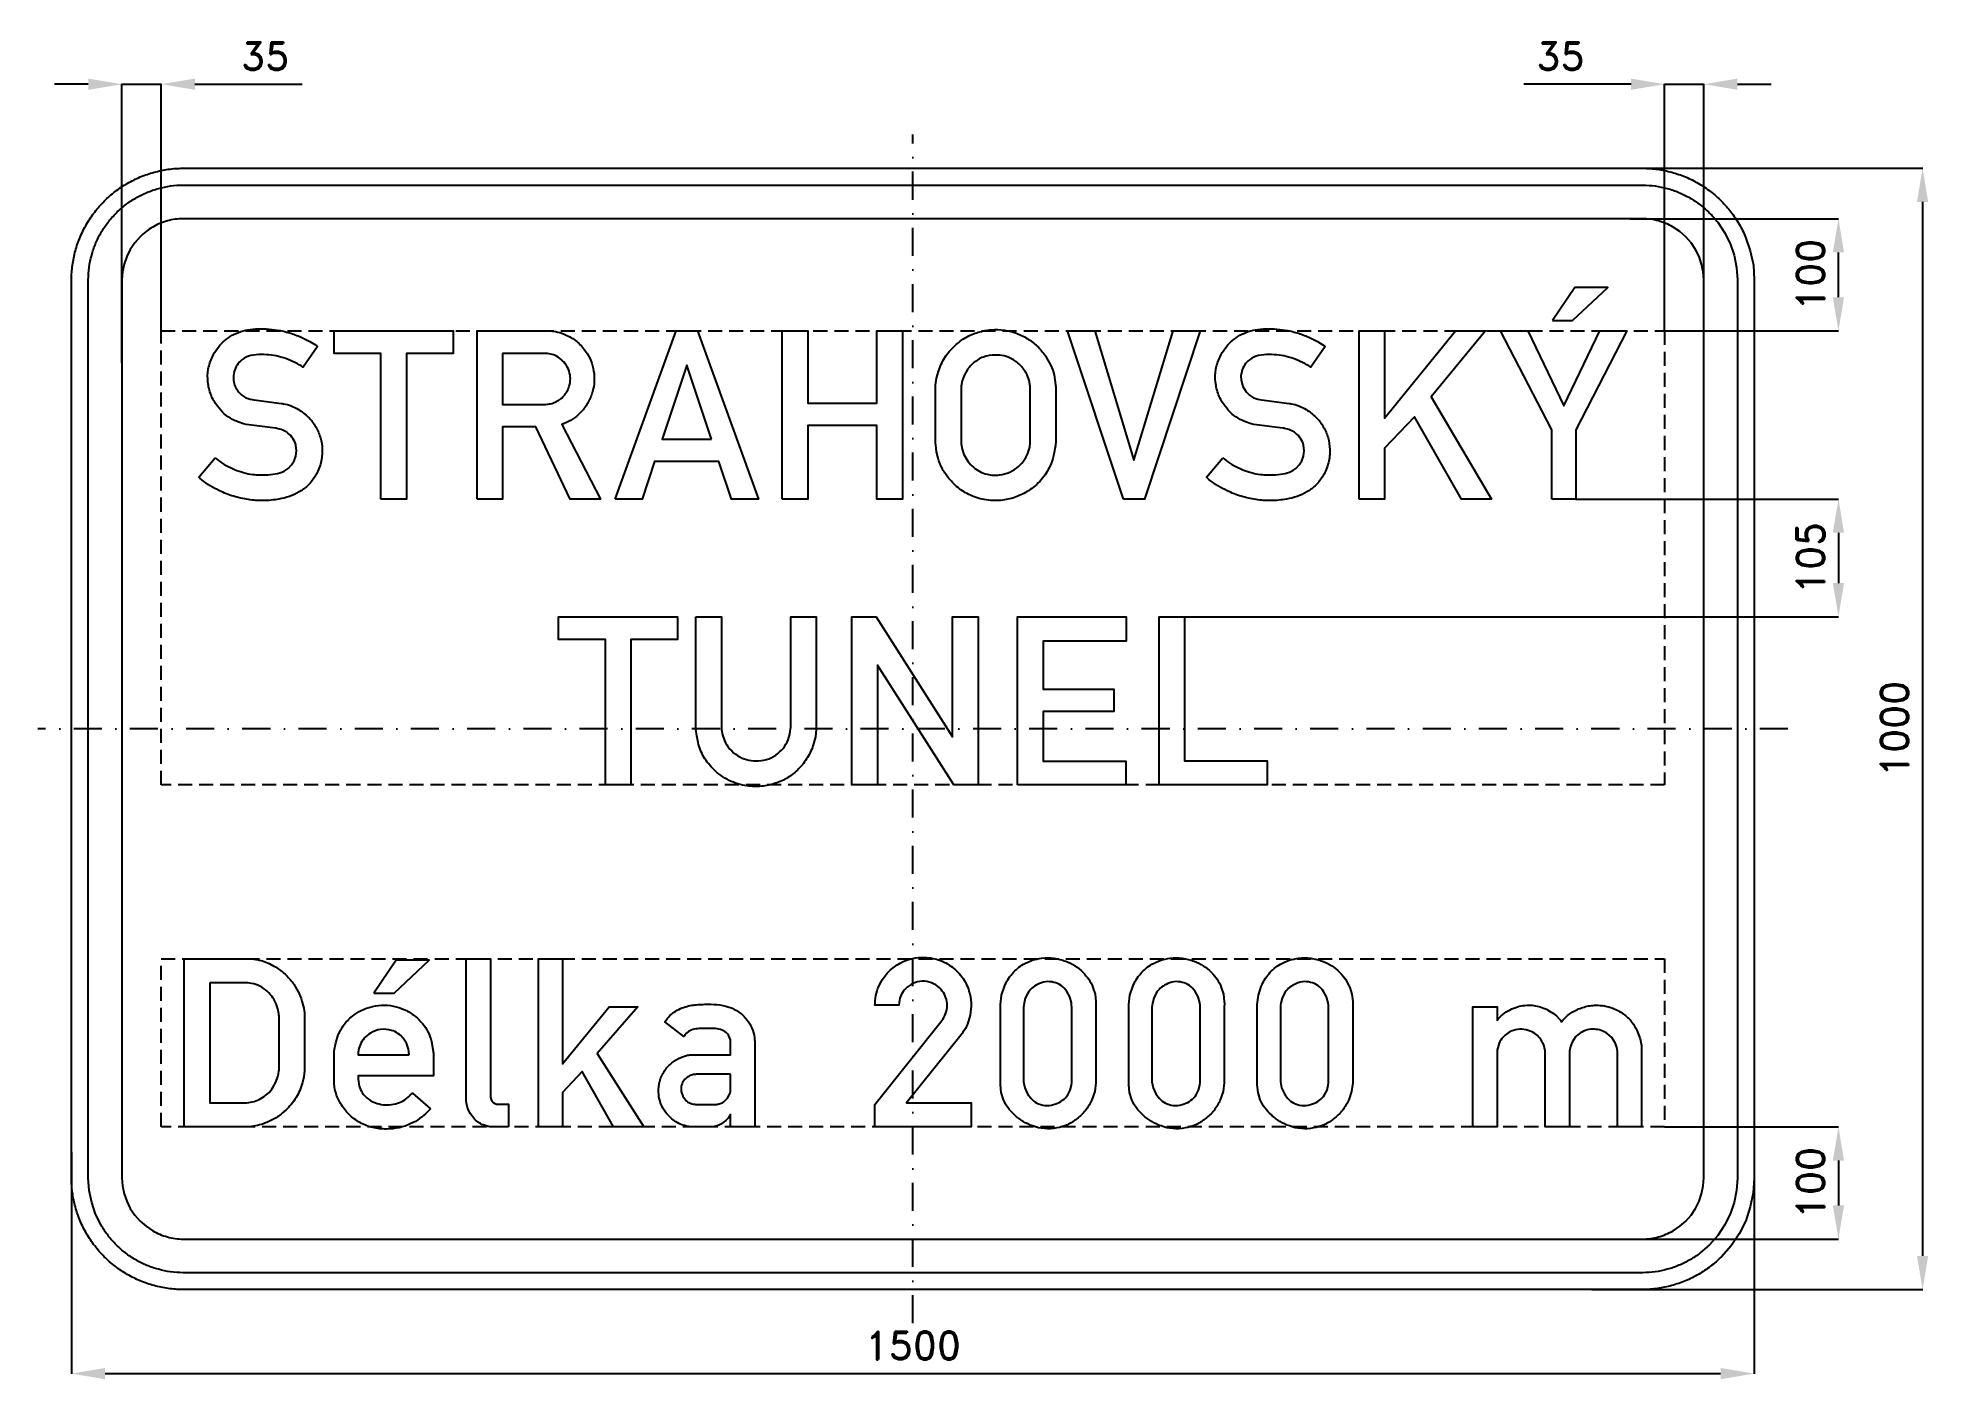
# Model space of a CAD drawing. Header units: millimetres. Extents: x -780 to 905, y -580 to 616.
import ezdxf

# ---------------------------------------------------------------- set-up
doc = ezdxf.new("R2010")
doc.units = ezdxf.units.MM
doc.header["$LTSCALE"] = 5
doc.linetypes.add('ČERCHOVANÁX2', pattern=[2, 1, -0.5, 0, -0.5])
doc.linetypes.add('ČÁRKOVANÁX2', pattern=[1.5, 1, -0.5])
doc.layers.add('Kóty', color=2, linetype='Continuous')
doc.layers.add('Značka', color=7, linetype='Continuous')
doc.styles.get("Standard").update_dxf_attribs({"font": 'romand.shx', "height": 25})
doc.dimstyles.get("Standard").update_dxf_attribs({"dimtxt": 25, "dimasz": 30, "dimexe": 0.18, "dimexo": 0.0625, "dimgap": 12.5, "dimtad": 1, "dimdec": 0, "dimzin": 0, "dimdsep": 46, "dimtxsty": 'Standard', "dimcen": 0.09, "dimadec": 0, "dimazin": 0, "dimtfac": 1, "dimtdec": 0, "dimtofl": 0, "dimtmove": 0, "dimatfit": 3, "dimfxl": 1, "dimtolj": 1, "dimtzin": 0, "dimarcsym": 0})

msp = doc.modelspace()

# ---------------------------------------------------------------- blocks, each defined once
blk = doc.blocks.new('*D2')
at = {"layer": 'Defpoints', "color": 0, "transparency": 16777216}
for p in [(639.4, 455), (825, 455), (670, 355)]:
    blk.add_point(p, dxfattribs=at)
at = {"layer": 'Kóty', "color": 0, "lineweight": -2, "transparency": 16777216}
for p, q in [((639.4, 455), (825.2, 455)), ((825, 385), (825, 425)), ((670.1, 355), (825.2, 355))]:
    blk.add_line(p, q, dxfattribs=at)
at = {"layer": 'Kóty', "color": 0, "transparency": 16777216}
for points in [[(820, 425), (830, 425), (825, 455)], [(820, 385), (830, 385), (825, 355)]]:
    blk.add_solid(points, dxfattribs=at)
at = {"layer": 'Kóty', "color": 0, "transparency": 16777216, "insert": (800, 405), "char_height": 25, "attachment_point": 5, "rotation": 90}
blk.add_mtext('\\A1;100', dxfattribs=at)
blk = doc.blocks.new('*D3')
at = {"layer": 'Defpoints', "color": 0, "transparency": 16777216}
for p in [(670, -355), (604.3, -455), (825, -455)]:
    blk.add_point(p, dxfattribs=at)
at = {"layer": 'Kóty', "color": 0, "lineweight": -2, "transparency": 16777216}
for p, q in [((670.1, -355), (825.2, -355)), ((825, -385), (825, -425)), ((604.4, -455), (825.2, -455))]:
    blk.add_line(p, q, dxfattribs=at)
at = {"layer": 'Kóty', "color": 0, "transparency": 16777216}
for points in [[(820, -385), (830, -385), (825, -355)], [(820, -425), (830, -425), (825, -455)]]:
    blk.add_solid(points, dxfattribs=at)
at = {"layer": 'Kóty', "color": 0, "transparency": 16777216, "insert": (800, -405), "char_height": 25, "attachment_point": 5, "rotation": 90}
blk.add_mtext('\\A1;100', dxfattribs=at)
blk = doc.blocks.new('*D4')
at = {"layer": 'Defpoints', "color": 0, "transparency": 16777216}
for p in [(590.88, 205), (242.25, 100), (825, 100)]:
    blk.add_point(p, dxfattribs=at)
at = {"layer": 'Kóty', "color": 0, "lineweight": -2, "transparency": 16777216}
for p, q in [((590.9425, 205), (825.18, 205)), ((825, 175), (825, 130)), ((242.3125, 100), (825.18, 100))]:
    blk.add_line(p, q, dxfattribs=at)
at = {"layer": 'Kóty', "color": 0, "transparency": 16777216}
for points in [[(820, 175), (830, 175), (825, 205)], [(820, 130), (830, 130), (825, 100)]]:
    blk.add_solid(points, dxfattribs=at)
at = {"layer": 'Kóty', "color": 0, "transparency": 16777216, "insert": (800, 152.5), "char_height": 25, "attachment_point": 5, "rotation": 90}
blk.add_mtext('\\A1;105', dxfattribs=at)
blk = doc.blocks.new('*D5')
at = {"layer": 'Defpoints', "color": 0, "transparency": 16777216}
for p in [(750, -303.4), (-750, -377.5), (750, -575)]:
    blk.add_point(p, dxfattribs=at)
at = {"layer": 'Kóty', "color": 0, "lineweight": -2, "transparency": 16777216}
for p, q in [((750, -303.5), (750, -575.2)), ((-750, -377.5), (-750, -575.2)), ((-720, -575), (720, -575))]:
    blk.add_line(p, q, dxfattribs=at)
at = {"layer": 'Kóty', "color": 0, "transparency": 16777216}
for points in [[(-720, -570), (-720, -580), (-750, -575)], [(720, -570), (720, -580), (750, -575)]]:
    blk.add_solid(points, dxfattribs=at)
at = {"layer": 'Kóty', "color": 0, "transparency": 16777216, "insert": (0, -550), "char_height": 25, "attachment_point": 5}
blk.add_mtext('\\A1;1500', dxfattribs=at)
blk = doc.blocks.new('*D6')
at = {"layer": 'Defpoints', "color": 0, "transparency": 16777216}
for p in [(609.9, 500), (605.2, -500), (900, -500)]:
    blk.add_point(p, dxfattribs=at)
at = {"layer": 'Kóty', "color": 0, "lineweight": -2, "transparency": 16777216}
for p, q in [((610, 500), (900.2, 500)), ((900, 470), (900, -470)), ((605.3, -500), (900.2, -500))]:
    blk.add_line(p, q, dxfattribs=at)
at = {"layer": 'Kóty', "color": 0, "transparency": 16777216}
for points in [[(895, 470), (905, 470), (900, 500)], [(895, -470), (905, -470), (900, -500)]]:
    blk.add_solid(points, dxfattribs=at)
at = {"layer": 'Kóty', "color": 0, "transparency": 16777216, "insert": (875, 0), "char_height": 25, "attachment_point": 5, "rotation": 90}
blk.add_mtext('\\A1;1000', dxfattribs=at)
blk = doc.blocks.new('*D7')
at = {"layer": 'Defpoints', "color": 0, "transparency": 16777216}
for p in [(-670, 575), (-670, 355), (-705, 326.6)]:
    blk.add_point(p, dxfattribs=at)
at = {"layer": 'Kóty', "color": 0, "lineweight": -2, "transparency": 16777216}
for p, q in [((-735, 575), (-765, 575)), ((-705, 326.6), (-705, 575.2)), ((-670, 355.1), (-670, 575.2)), ((-640, 575), (-544.5, 575))]:
    blk.add_line(p, q, dxfattribs=at)
at = {"layer": 'Kóty', "color": 0, "transparency": 16777216}
for points in [[(-735, 580), (-735, 570), (-705, 575)], [(-640, 580), (-640, 570), (-670, 575)]]:
    blk.add_solid(points, dxfattribs=at)
at = {"layer": 'Kóty', "color": 0, "transparency": 16777216, "insert": (-577.3, 600), "char_height": 25, "attachment_point": 5}
blk.add_mtext('\\A1;35', dxfattribs=at)
blk = doc.blocks.new('*D8')
at = {"layer": 'Defpoints', "color": 0, "transparency": 16777216}
for p in [(670.1, 575), (670.1, 355), (705, 331.7)]:
    blk.add_point(p, dxfattribs=at)
at = {"layer": 'Kóty', "color": 0, "lineweight": -2, "transparency": 16777216}
for p, q in [((640.1, 575), (544.6, 575)), ((670.1, 355.1), (670.1, 575.2)), ((705, 331.8), (705, 575.2)), ((735, 575), (765, 575))]:
    blk.add_line(p, q, dxfattribs=at)
at = {"layer": 'Kóty', "color": 0, "transparency": 16777216}
for points in [[(640.1, 580), (640.1, 570), (670.1, 575)], [(735, 580), (735, 570), (705, 575)]]:
    blk.add_solid(points, dxfattribs=at)
at = {"layer": 'Kóty', "color": 0, "transparency": 16777216, "insert": (577.3, 600), "char_height": 25, "attachment_point": 5}
blk.add_mtext('\\A1;35', dxfattribs=at)

# ---------------------------------------------------------------- dimensions: what is measured, and where the dimension line sits
at = {"layer": 'Kóty'}
for base, p1, p2, picture, middle in [((-670, 575), (-705, 326.5839), (-670, 355), '*D7', (-577.2619, 600)), ((670.0625, 575), (705, 331.7032), (670.0625, 355), '*D8', (577.3244, 600)), ((750, -575), (-750, -377.4634), (750, -303.3968), '*D5', (0, -550))]:
    dim = msp.add_linear_dim(base=base, p1=p1, p2=p2, dimstyle='Standard', dxfattribs=at)
    dim.commit()
    dim.dimension.update_dxf_attribs({"geometry": picture, "text_midpoint": middle})
for base, p1, p2, picture, middle in [((900, -500), (609.9308, 500), (605.1914, -500), '*D6', (875, 0)), ((825, 455), (670, 355), (639.3875, 455), '*D2', (800, 405)), ((825, 100), (590.88, 205), (242.25, 100), '*D4', (800, 152.5)), ((825, -455), (670, -355), (604.3427, -455), '*D3', (800, -405))]:
    dim = msp.add_linear_dim(base=base, p1=p1, p2=p2, angle=90, dimstyle='Standard', dxfattribs=at)
    dim.commit()
    dim.dimension.update_dxf_attribs({"geometry": picture, "text_midpoint": middle})

# ---------------------------------------------------------------- linework, layer by layer
at = {"layer": 'Kóty'}
for points in [[(-705, 575), (-670, 575)], [(670.0625, 575), (705, 575)]]:
    msp.add_lwpolyline(points, dxfattribs=at)
at = {"layer": 'Značka', "color": 6, "linetype": 'ČERCHOVANÁX2', "ltscale": 5}
for points in [[(0, -530), (0, 530)], [(780, 0), (-780, 0)]]:
    msp.add_lwpolyline(points, dxfattribs=at)
at = {"layer": 'Značka', "color": 5}
for points in [[(-650, -500), (-650.39, -499.9988), (-650.79, -499.9969, -0.032183), (-663.7, -499.0924, -0.0354395), (-676.39, -496.4557, -0.036257), (-688.66, -492.3068, -0.0344302), (-700.23, -486.4713, -0.0337135), (-711, -479.2849, -0.034097), (-720.71, -470.7107, -0.0342145), (-729.29, -461.0064, -0.0342268), (-736.47, -450.2266, -0.0340428), (-742.27, -438.6512, -0.0334252), (-746.46, -426.3873, -0.0341747), (-749.14, -413.6918, -0.0367361), (-750, -400.785), (-750, -400.393), (-750, -400), (-750, 400), (-750, 400.393), (-750, 400.785, -0.0321982), (-749.09, 413.698, -0.0354693), (-746.46, 426.387, -0.0363173), (-742.31, 438.659, -0.0344751), (-736.47, 450.227, -0.0337239), (-729.29, 461.004, -0.0341084), (-720.71, 470.711, -0.0342018), (-711.01, 479.293, -0.0342285), (-700.23, 486.471, -0.0340389), (-688.65, 492.265, -0.0334108), (-676.39, 496.46, -0.034119), (-663.69, 499.14, -0.0367395), (-650.79, 500), (-650.39, 500), (-650, 500), (650, 500), (650.39, 500), (650.79, 500, -0.0321822), (663.7, 499.09, -0.0354381), (676.39, 496.46, -0.0362541), (688.66, 492.307, -0.034425), (700.23, 486.471, -0.0337111), (711, 479.285, -0.0340983), (720.71, 470.711, -0.0342114), (729.29, 461.006, -0.0342271), (736.47, 450.227, -0.0340446), (742.27, 438.651), (746.46, 426.387), (749.14, 413.692), (750, 400.785), (750, 400.393), (750, 400), (750, -400), (750, -400.393), (750, -400.785), (749.09, -413.6978), (746.46, -426.3873), (742.31, -438.6591), (736.47, -450.2266), (729.28, -461.0042), (720.71, -470.7107, -0.0342027), (711.01, -479.2931, -0.034227), (700.23, -486.4713, -0.0340442), (688.65, -492.2651, -0.0334113), (676.39, -496.4557, -0.0341218), (663.69, -499.1355, -0.0367434), (650.79, -499.9969), (650.39, -499.9989), (650, -500), (-650, -500)], [(-650, -485), (-650.33, -484.999), (-650.67, -484.9974, -0.0321796), (-661.64, -484.2286, -0.0354437), (-672.43, -481.9874, -0.0362705), (-682.86, -478.4608, -0.034415), (-692.69, -473.5006, -0.033717), (-701.85, -467.3922, -0.0341079), (-710.1, -460.1041, -0.0342534), (-717.4, -451.8554, -0.0342468), (-723.5, -442.6926), (-728.43, -432.8535), (-731.99, -422.4292), (-734.27, -411.638), (-735, -400.668), (-735, -400.334), (-735, -400), (-735, 400), (-735, 400.334), (-735, 400.668, -0.0321958), (-734.23, 411.643, -0.035483), (-731.99, 422.429, -0.0362195), (-728.46, 432.86, -0.0344292), (-723.5, 442.693, -0.0337309), (-717.39, 451.854, -0.0340802), (-710.1, 460.104, -0.0342348), (-701.86, 467.399, -0.0342294), (-692.69, 473.501, -0.0340473), (-682.85, 478.425, -0.0334107), (-672.43, 481.987, -0.0341301), (-661.64, 484.265, -0.03675), (-650.67, 484.997), (-650.33, 484.999), (-650, 485), (650, 485), (650.33, 484.999), (650.67, 484.997, -0.0321845), (661.64, 484.229, -0.0354505), (672.43, 481.987, -0.036275), (682.86, 478.461, -0.0344132), (692.69, 473.501, -0.0337105), (701.85, 467.392, -0.0341062), (710.1, 460.104, -0.0342543), (717.4, 451.855), (723.5, 442.693), (728.43, 432.854), (731.99, 422.429), (734.27, 411.638), (735, 400.668), (735, 400.334), (735, 400), (735, -400), (735, -400.334), (735, -400.668), (734.23, -411.6431), (731.99, -422.4292), (728.46, -432.8602), (723.5, -442.6926), (717.39, -451.8536), (710.1, -460.1041), (701.86, -467.3991, -0.0342302), (692.69, -473.5006, -0.0340503), (682.85, -478.4254, -0.033404), (672.43, -481.9874, -0.0341311), (661.64, -484.2652, -0.0367442), (650.67, -484.9974), (650.33, -484.9991), (650, -485), (-650, -485)], [(-650, -455), (650, -455), (650.22, -454.9994), (650.43, -454.9983, 0.0321774), (657.53, -454.5008, 0.0354308), (664.51, -453.0507, 0.0362318), (671.26, -450.7687, 0.0343889), (677.62, -447.5592), (683.55, -443.6067), (688.89, -438.8909), (693.61, -433.5535), (697.56, -427.6246), (700.75, -421.2582), (703.05, -414.513), (704.52, -407.5305), (705, -400.432), (705, -400.216), (705, -400), (705, 400), (705, 400.216), (705, 400.432), (704.5, 407.534), (703.05, 414.513), (700.77, 421.262), (697.56, 427.625), (693.61, 433.552), (688.89, 438.891), (683.55, 443.611), (677.62, 447.559, 0.0340699), (671.26, 450.746, 0.0333976), (664.51, 453.051, 0.0341172), (657.53, 454.525, 0.0367434), (650.43, 454.998), (650.22, 454.999), (650, 455), (-650, 455), (-650.22, 454.999), (-650.43, 454.998, 0.0321854), (-657.53, 454.501, 0.0354339), (-664.51, 453.051, 0.0362389), (-671.26, 450.769, 0.0343837), (-677.62, 447.559, 0.0337366), (-683.55, 443.607, 0.0341112), (-688.89, 438.891), (-693.61, 433.554), (-697.56, 427.625), (-700.75, 421.258), (-703.05, 414.513), (-704.52, 407.53), (-705, 400.432), (-705, 400.216), (-705, 400), (-705, -400), (-705, -400.216), (-705, -400.432), (-704.5, -407.5338), (-703.05, -414.513), (-700.77, -421.2625), (-697.56, -427.6246), (-693.61, -433.5523), (-688.89, -438.8909), (-683.55, -443.6112), (-677.62, -447.5592, 0.0340722), (-671.26, -450.7458, 0.0333976), (-664.51, -453.0507, 0.0341198), (-657.53, -454.5245, 0.0367456), (-650.43, -454.9983), (-650.22, -454.9994), (-650, -455)], [(-621.79, 241.781), (-620.38, 240.595), (-618.95, 239.438, 0.0390933), (-612.07, 234.899, 0.0320708), (-604.57, 231.359, 0.0326763), (-596.52, 228.587, 0.039892), (-588.23, 227.016, 0.0244779), (-582.63, 226.618, 0.0143239), (-576.96, 226.656, 0.0353106), (-568.47, 227.379, 0.0841587), (-560.55, 230.016, 0.0551376), (-556.88, 232.368), (-553.79, 235.484), (-551.41, 239.203), (-549.93, 243.359), (-549.33, 248.149), (-549.96, 252.953, 0.0858266), (-552.55, 258.98, 0.0891465), (-557.02, 263.766, 0.0718574), (-561.74, 266.531, 0.059292), (-566.98, 267.984), (-567.62, 268.09), (-568.26, 268.188), (-594.4, 271.531), (-595.45, 271.841), (-596.51, 272.156), (-601.56, 273.856, -0.0322964), (-606.4, 276.047, -0.0621832), (-613.77, 281.086, -0.0552372), (-619.84, 287.766, -0.0687954), (-625.62, 297.921, -0.072928), (-628.34, 309.219, -0.0746195), (-628.01, 320.837, -0.0722331), (-624.3, 331.984, -0.0945991), (-614.8, 345.108, -0.103601), (-601.24, 353.531, -0.0552183), (-592.66, 355.952, -0.0350985), (-583.74, 356.797, -0.0294142), (-573.71, 356.598, -0.0306393), (-563.8, 355.203, -0.0329411), (-553.08, 352.392, -0.0299239), (-542.76, 348.25), (-537.54, 345.631), (-532.62, 342.531), (-531.65, 341.835), (-530.7, 341.125), (-543.57, 322.672), (-545.24, 323.706), (-546.93, 324.719, 0.0318162), (-554.87, 328.711, 0.0354941), (-563.23, 331.594, 0.0378984), (-571.75, 333.361, 0.0356177), (-580.63, 333.859, 0.0569705), (-590.05, 332.936, 0.11869), (-598.26, 329.063, 0.0896482), (-602.44, 324.521, 0.0771802), (-604.98, 318.781), (-605.71, 314.904), (-605.62, 311, 0.076562), (-604.06, 305.505, 0.0702795), (-600.98, 300.641), (-598.01, 297.645, 0.0574093), (-594.49, 295.391), (-592.59, 294.555), (-590.6, 293.969), (-589.05, 293.678), (-587.49, 293.469), (-562.74, 290.219), (-561.89, 290.116), (-561.04, 290, -0.0576636), (-554.08, 288.091, -0.0453743), (-547.59, 284.766, -0.0620771), (-538.92, 278.054, -0.0684702), (-532.3, 269.391, -0.0673594), (-528.09, 259.748, -0.064558), (-526.52, 249.297, -0.0735315), (-527.75, 237.178, -0.0756798), (-532.46, 225.953, -0.0656491), (-538.76, 217.659, -0.0667117), (-546.95, 211.328, -0.0560786), (-555.74, 207.282, -0.0382832), (-565.21, 204.938, -0.0421992), (-578.75, 203.595, -0.0424746), (-592.27, 204.547, -0.0406859), (-605.48, 207.491, -0.0369146), (-618.12, 212.453, -0.0289345), (-626.37, 216.829, -0.0389608), (-633.91, 222.25), (-635.23, 223.364), (-636.52, 224.5), (-621.79, 241.781)], [(-388.51, 205), (-388.51, 355), (-325.37, 355), (-324.46, 354.991), (-323.55, 354.969, -0.0528792), (-316.5, 353.938, -0.0452469), (-309.71, 351.531, -0.0687606), (-299.68, 345.508, -0.0741212), (-291.77, 336.953, -0.0628244), (-287.06, 328.476, -0.0596616), (-284.54, 319.109, -0.0551507), (-284.03, 310.015, -0.0552485), (-285.51, 301.031, -0.0623098), (-289.32, 291.443, -0.063061), (-295.38, 283.078, -0.0527372), (-301.62, 277.412, -0.0552083), (-308.87, 273.234), (-310.9, 272.359), (-312.96, 271.547), (-278.54, 205), (-305.51, 205), (-336.15, 269.281), (-365.7, 269.281), (-365.7, 205), (-388.51, 205)], [(20.16, 304.047), (20.23, 305.29), (20.3, 306.531), (21.15, 312.783), (22.76, 318.906, -0.0663039), (28.52, 331.306, -0.0684741), (37.38, 341.766, -0.0618683), (47.13, 349.054, -0.059939), (58.32, 353.781, -0.0573418), (69.88, 355.99, -0.0575836), (81.65, 355.516, -0.0569099), (92.89, 352.676, -0.0575084), (103.2, 347.375, -0.0553703), (111.92, 340.325, -0.0534636), (118.93, 331.547), (123.09, 323.994, -0.0488254), (125.79, 315.859), (126.64, 311.409), (127.18, 306.906), (127.25, 306.164), (127.32, 305.422), (127.32, 255.188), (127.22, 254.031), (127.1, 252.875), (125.48, 243.563, -0.0478732), (122.34, 234.641, -0.0788034), (114.34, 222.105, -0.0730721), (102.91, 212.438, -0.0601162), (92.04, 206.885, -0.0598505), (80.2, 204.078, -0.0711135), (65.44, 204.182, -0.0741871), (51.34, 208.469, -0.0660283), (40.24, 215.227, -0.0616802), (31.18, 224.578, -0.0471136), (25.96, 232.587, -0.0538777), (22.48, 241.406), (21.16, 247.259), (20.41, 253.219), (20.29, 254.602), (20.16, 255.984), (20.16, 304.047)], [(276.37, 241.781), (277.78, 240.595), (279.21, 239.438, 0.0390933), (286.09, 234.899, 0.0320708), (293.59, 231.359, 0.0326763), (301.64, 228.587, 0.039892), (309.93, 227.016, 0.0244779), (315.52, 226.618, 0.0143239), (321.2, 226.656, 0.0353106), (329.68, 227.379, 0.0841587), (337.6, 230.016, 0.0551376), (341.28, 232.368), (344.37, 235.484), (346.75, 239.203), (348.23, 243.359), (348.82, 248.149), (348.2, 252.953, 0.0858266), (345.6, 258.98, 0.0891465), (341.13, 263.766, 0.0718574), (336.42, 266.531, 0.059292), (331.18, 267.984), (330.54, 268.09), (329.9, 268.188), (303.76, 271.531), (302.7, 271.841), (301.65, 272.156), (296.6, 273.856), (291.76, 276.047, -0.0621832), (284.39, 281.086, -0.0552372), (278.32, 287.766, -0.0687954), (272.54, 297.921, -0.072928), (269.82, 309.219, -0.0746195), (270.15, 320.837, -0.0722331), (273.85, 331.984, -0.0945991), (283.35, 345.108, -0.103601), (296.91, 353.531, -0.0552183), (305.5, 355.952, -0.0350985), (314.41, 356.797, -0.0294142), (324.45, 356.598, -0.0306393), (334.35, 355.203, -0.0329411), (345.08, 352.392, -0.0299239), (355.4, 348.25), (360.62, 345.631), (365.54, 342.531), (366.5, 341.835), (367.46, 341.125), (354.59, 322.672), (352.91, 323.706), (351.23, 324.719, 0.0318162), (343.29, 328.711, 0.0354941), (334.93, 331.594, 0.0378984), (326.41, 333.361, 0.0356177), (317.52, 333.859, 0.0569705), (308.1, 332.936, 0.11869), (299.9, 329.063, 0.0896482), (295.72, 324.521, 0.0771802), (293.18, 318.781), (292.44, 314.904), (292.54, 311), (294.09, 305.505), (297.18, 300.641), (300.14, 297.645), (303.66, 295.391), (305.57, 294.555), (307.55, 293.969), (309.1, 293.678), (310.66, 293.469), (335.41, 290.219), (336.27, 290.116), (337.12, 290, -0.0576636), (344.07, 288.091, -0.0453743), (350.57, 284.766, -0.0620771), (359.24, 278.054, -0.0684702), (365.85, 269.391, -0.0673594), (370.06, 259.748, -0.064558), (371.63, 249.297, -0.0735315), (370.41, 237.178, -0.0756798), (365.7, 225.953, -0.0656491), (359.4, 217.659, -0.0667117), (351.21, 211.328, -0.0560786), (342.41, 207.282, -0.0382832), (332.95, 204.938, -0.0421992), (319.4, 203.595, -0.0424746), (305.88, 204.547, -0.0406859), (292.67, 207.491, -0.0369146), (280.04, 212.453, -0.0289345), (271.79, 216.829, -0.0389608), (264.24, 222.25), (262.93, 223.364), (261.63, 224.5), (276.37, 241.781)], [(-365.7, 334.781), (-365.7, 289.297), (-328.88, 289.297), (-327.97, 289.336), (-327.05, 289.391, 0.040796), (-322.89, 290.026, 0.0494499), (-318.88, 291.406, 0.110775), (-311.04, 297.143, 0.114759), (-306.37, 305.703, 0.085169), (-305.3, 312.378, 0.0801104), (-306.45, 319, 0.0840314), (-309.79, 325.563, 0.081225), (-315.12, 330.734, 0.0671115), (-320.1, 333.524, 0.0821463), (-325.57, 334.719), (-326.23, 334.757), (-326.88, 334.781), (-365.7, 334.781)], [(43.01, 303.953), (43.01, 255.969), (43.07, 255.062), (43.15, 254.156), (43.96, 249.427), (45.51, 244.875, 0.0628796), (49.01, 238.685, 0.0601872), (53.95, 233.5, 0.059443), (59.72, 229.54, 0.0643355), (66.23, 227.125, 0.0505078), (71.6, 226.32, 0.0445772), (77.07, 226.547, 0.0739092), (86.29, 229.002, 0.0849913), (94.26, 234.156, 0.0736234), (99.58, 240.3, 0.0635678), (103.05, 247.672), (104.1, 251.364), (104.57, 255.141), (104.59, 255.625), (104.6, 256.109), (104.6, 303.844), (104.61, 304.696), (104.6, 305.547), (103.76, 310.774), (101.76, 315.766, 0.0768827), (96.21, 323.837, 0.0837951), (88.48, 329.719, 0.0698625), (81.3, 332.618, 0.0666716), (73.54, 333.484, 0.0885146), (62.86, 331.609, 0.0981131), (53.68, 326.094, 0.0629044), (49.11, 321.137), (45.76, 315.25), (44, 310.535), (43.12, 305.625), (43.05, 304.79), (43.01, 303.953)], [(-193.41, 100), (-170.58, 100), (-170.58, 0.938), (-170.53, 0.242), (-170.47, -0.453), (-169.61, -5.43), (-167.94, -10.219, 0.0794821), (-163.06, -18.01, 0.0800431), (-155.98, -23.922, 0.0746615), (-148.27, -27.421, 0.0713483), (-139.86, -28.562, 0.0771793), (-130.62, -27.326, 0.082077), (-122.25, -23.297, 0.0779689), (-115.74, -17.361, 0.0725969), (-111.25, -9.75), (-109.58, -4.817), (-108.94, 0.297), (-108.93, 0.805), (-108.92, 1.313), (-108.92, 100), (-86.25, 100), (-86.25, 1), (-86.24, 0.211), (-86.23, -0.578), (-86.89, -7.046), (-88.55, -13.391, -0.0576203), (-93.83, -25.372, -0.0664925), (-101.84, -35.656, -0.0644322), (-111.4, -43.371, -0.0603341), (-122.59, -48.516, -0.0614587), (-135.04, -51.195, -0.0617378), (-147.78, -50.766, -0.0802625), (-163.8, -45.925, -0.0841803), (-177.44, -36.203, -0.072633), (-186.24, -25.153, -0.0727943), (-191.5, -12.156), (-192.72, -6.284), (-193.33, -0.328), (-193.37, 0.344), (-193.41, 1.016), (-193.41, 100)], [(-649.6, -354.984), (-649.6, -205.016), (-594.04, -205.016, -0.00294682), (-592.26, -205.01, -0.00887904), (-590.48, -205.047, -0.0748294), (-578.21, -207.473, -0.0640749), (-566.93, -213.203, -0.0520095), (-558.61, -219.713, -0.0522732), (-551.87, -227.75, -0.0462618), (-547.11, -236.039, -0.0451525), (-543.93, -245.047), (-543, -249.06), (-542.38, -253.125), (-542.29, -253.984), (-542.2, -254.844), (-542.2, -303.641), (-542.21, -304.328), (-542.23, -305.016), (-542.8, -310.275), (-544.04, -315.453, -0.0670176), (-549.83, -328.877, -0.0739783), (-559.07, -340.156, -0.0554079), (-567.48, -346.74, -0.0493345), (-577.09, -351.437, -0.0351245), (-584.15, -353.677, -0.0411552), (-591.43, -354.812), (-592.8, -354.91), (-594.16, -354.984), (-649.6, -354.984)], [(-360.54, -355), (-374.76, -355), (-375.45, -354.95), (-376.15, -354.891, -0.0360395), (-379.57, -354.307, -0.0384489), (-382.88, -353.219, -0.0608825), (-387.7, -350.61, -0.0600314), (-391.77, -346.922), (-394.45, -343.366), (-396.4, -339.375), (-397.31, -336.573), (-397.87, -333.687), (-397.96, -332.977), (-398.04, -332.266), (-398.04, -204.984), (-376.52, -204.984), (-376.52, -327.906), (-376.47, -328.367), (-376.41, -328.828), (-376, -330.466), (-375.23, -331.969), (-374.11, -333.237), (-372.68, -334.125), (-371.87, -334.426), (-371.02, -334.609), (-370.65, -334.661), (-370.27, -334.703), (-360.54, -334.703), (-360.54, -355)], [(-33.8, -355), (-33.8, -334.953), (24.87, -261.109), (25.73, -260.023), (26.55, -258.906, 0.0830231), (29.73, -252.236, 0.0944197), (30.43, -244.875, 0.0921065), (28.88, -238.216, 0.0840618), (25.1, -232.437, 0.0981469), (18.47, -227.259, 0.106063), (10.4, -225.109, 0.106164), (2.19, -226.141, 0.0999697), (-5.01, -230.375, 0.0836457), (-9.49, -235.569, 0.091558), (-11.9, -241.844), (-12.26, -244.16), (-12.46, -246.5), (-33.8, -246.5), (-33.75, -244.483), (-33.65, -242.469, -0.0594512), (-31.87, -233.462, -0.0582665), (-28.02, -225.047, -0.0721403), (-20.89, -215.826, -0.0722069), (-11.46, -209.016, -0.0614717), (-2.4, -205.29, -0.0599402), (7.3, -203.844, -0.0830622), (21.16, -205.458, -0.0870394), (33.74, -211.578, -0.0877876), (43.82, -221.286, -0.0877882), (49.98, -233.781, -0.0684212), (51.89, -244.449, -0.0623696), (50.98, -255.281), (48.62, -263.34, -0.0618226), (44.59, -270.594), (43.79, -271.689), (42.96, -272.766), (-5.77, -333.594), (51.82, -333.594), (51.82, -355), (-33.8, -355)], [(78.07, -248.437), (78.06, -247.094), (78.07, -245.75), (79.05, -237.548), (81.65, -229.625, -0.0795538), (88.54, -218.306, -0.0890718), (98.66, -209.922, -0.0597939), (106.41, -206.335, -0.0520179), (114.79, -204.547, -0.0620163), (125.71, -204.533, -0.0645006), (136.27, -207.234, -0.055457), (144.44, -211.319, -0.0554855), (151.51, -217.094, -0.0511129), (156.7, -223.335, -0.0549357), (160.46, -230.516), (162.38, -236.678), (163.15, -243.062), (163.19, -245.297), (163.15, -247.531), (163.15, -312.906), (163.16, -314.25), (163.15, -315.594), (162.14, -323.368), (159.57, -330.828, -0.0667845), (153.98, -340.217, -0.0658862), (146.13, -347.828, -0.0611109), (137.68, -352.986, -0.0641492), (128.23, -355.891, -0.0696625), (117.35, -356.47, -0.0674529), (106.73, -354.109, -0.0568232), (98.16, -350.054, -0.0495941), (90.6, -344.25, -0.0480866), (84.89, -338.06, -0.0659359), (80.76, -330.828), (78.77, -324.251), (78.07, -317.391), (78.04, -315.145), (78.07, -312.906), (78.07, -248.437)], [(192.52, -248.437), (192.51, -247.094), (192.52, -245.75), (193.5, -237.548), (196.1, -229.625, -0.0795538), (202.99, -218.306, -0.0890718), (213.12, -209.922, -0.0597939), (220.87, -206.335, -0.0520179), (229.24, -204.547, -0.0620163), (240.16, -204.533, -0.0645006), (250.73, -207.234, -0.055457), (258.89, -211.319, -0.0554855), (265.96, -217.094, -0.0511129), (271.15, -223.335, -0.0549357), (274.91, -230.516), (276.83, -236.678), (277.6, -243.062), (277.64, -245.297), (277.6, -247.531), (277.6, -312.906), (277.61, -314.25), (277.6, -315.594), (276.59, -323.368), (274.02, -330.828, -0.0667845), (268.44, -340.217, -0.0658862), (260.59, -347.828, -0.0611109), (252.13, -352.986, -0.0641492), (242.68, -355.891, -0.0696625), (231.8, -356.47, -0.0674529), (221.18, -354.109, -0.0568232), (212.61, -350.054, -0.0495941), (205.05, -344.25, -0.0480866), (199.34, -338.06, -0.0659359), (195.21, -330.828), (193.22, -324.251), (192.52, -317.391), (192.5, -315.145), (192.52, -312.906), (192.52, -248.437)], [(306.98, -248.437), (306.97, -247.094), (306.98, -245.75), (307.96, -237.548), (310.55, -229.625, -0.0795538), (317.44, -218.306, -0.0890718), (327.57, -209.922, -0.0597939), (335.32, -206.335, -0.0520179), (343.7, -204.547, -0.0620163), (354.62, -204.533, -0.0645006), (365.18, -207.234, -0.055457), (373.35, -211.319, -0.0554855), (380.41, -217.094, -0.0511129), (385.61, -223.335), (389.37, -230.516), (391.28, -236.678), (392.05, -243.062), (392.09, -245.297), (392.05, -247.531), (392.05, -312.906), (392.07, -314.25), (392.05, -315.594), (391.04, -323.368), (388.48, -330.828, -0.0667845), (382.89, -340.217, -0.0658862), (375.04, -347.828, -0.0611109), (366.58, -352.986, -0.0641492), (357.13, -355.891, -0.0696625), (346.25, -356.47, -0.0674529), (335.63, -354.109, -0.0568232), (327.07, -350.054, -0.0495941), (319.51, -344.25, -0.0480866), (313.79, -338.06, -0.0659359), (309.66, -330.828), (307.67, -324.251), (306.98, -317.391), (306.95, -315.145), (306.98, -312.906), (306.98, -248.437)], [(-626.8, -226.453), (-626.8, -333.391), (-595.82, -333.391), (-594.72, -333.396, 0.00906836), (-593.62, -333.375, 0.0649246), (-587.25, -332.262, 0.0554864), (-581.26, -329.641, 0.0601685), (-575.21, -325.407, 0.0642607), (-570.41, -319.859), (-567.74, -315.161), (-565.95, -310.062), (-565.38, -307.658), (-565.05, -305.219), (-565, -304.485), (-564.96, -303.75), (-564.96, -255.781), (-565.03, -254.96), (-565.12, -254.141), (-566, -249.571), (-567.57, -245.172, 0.0643336), (-571.53, -238.351, 0.0668684), (-577.15, -232.75, 0.0691565), (-583.88, -228.659, 0.0784081), (-591.4, -226.703), (-592.9, -226.553), (-594.4, -226.453), (-626.8, -226.453)], [(98.66, -248.437), (98.66, -312.906), (98.65, -313.805), (98.66, -314.703), (99.71, -320.256), (102.24, -325.453, 0.0707001), (106.49, -330.796, 0.0945728), (112.1, -334.406, 0.108396), (119.6, -335.888, 0.0875479), (127.32, -334.406, 0.0781608), (133.42, -331.236, 0.0881145), (138.07, -326.344), (140.25, -322.257), (141.38, -317.781), (141.6, -315.349), (141.65, -312.906), (141.65, -248.437), (141.51, -246.316), (141.27, -244.203), (139.86, -238.926), (137.18, -234.109, 0.0881353), (132.09, -228.988, 0.0978912), (125.54, -226.047, 0.0998413), (118.24, -225.588, 0.0882978), (111.21, -227.828, 0.0741369), (106.04, -231.343, 0.0756381), (102.16, -236.172), (100.23, -240.229), (99.13, -244.578), (98.86, -246.505), (98.66, -248.437)], [(213.12, -248.437), (213.12, -312.906), (213.11, -313.805), (213.12, -314.703), (214.17, -320.256), (216.7, -325.453, 0.0707001), (220.95, -330.796, 0.0945728), (226.55, -334.406, 0.108396), (234.06, -335.888, 0.0875479), (241.77, -334.406, 0.0781608), (247.87, -331.236, 0.0881145), (252.52, -326.344), (254.71, -322.257), (255.84, -317.781), (256.05, -315.349), (256.1, -312.906), (256.1, -248.437), (255.96, -246.316), (255.73, -244.203), (254.31, -238.926), (251.63, -234.109, 0.0881353), (246.54, -228.988, 0.0978912), (239.99, -226.047, 0.0998413), (232.7, -225.588, 0.0882978), (225.66, -227.828, 0.0741369), (220.49, -231.343, 0.0756381), (216.62, -236.172), (214.69, -240.229), (213.59, -244.578), (213.31, -246.505), (213.12, -248.437)], [(327.57, -248.437), (327.57, -312.906), (327.56, -313.805), (327.57, -314.703), (328.62, -320.256), (331.15, -325.453, 0.0707001), (335.4, -330.796, 0.0945728), (341.01, -334.406, 0.108396), (348.51, -335.888, 0.0875479), (356.23, -334.406, 0.0781608), (362.33, -331.236, 0.0881145), (366.98, -326.344), (369.16, -322.257), (370.29, -317.781), (370.5, -315.349), (370.55, -312.906), (370.55, -248.437), (370.41, -246.316), (370.18, -244.203), (368.76, -238.926), (366.09, -234.109, 0.0881353), (361, -228.988, 0.0978912), (354.45, -226.047, 0.0998413), (347.15, -225.588, 0.0882978), (340.12, -227.828, 0.0741369), (334.94, -231.343, 0.0756381), (331.07, -236.172), (329.14, -240.229), (328.04, -244.578), (327.77, -246.505), (327.57, -248.437)], [(-429.98, -338.828), (-431.37, -340.359), (-432.8, -341.859, -0.0458116), (-439.65, -347.62, -0.046336), (-447.46, -352.047, -0.0576758), (-458.01, -355.685, -0.056164), (-469.15, -356.859, -0.0629786), (-481.35, -355.561, -0.0711482), (-492.71, -351.125, -0.0736092), (-502.58, -343.839, -0.0682135), (-510.12, -333.984, -0.0627408), (-514.49, -324.267, -0.0795429), (-515.96, -313.906), (-515.96, -313.125), (-515.95, -312.344), (-515.95, -289.203), (-515.85, -288.226), (-515.74, -287.25), (-514.47, -279.968), (-512.13, -272.937, -0.0748099), (-505.98, -262.515, -0.0755985), (-497.04, -254.344, -0.0533969), (-489.74, -250.179, -0.0493733), (-481.74, -247.594, -0.0605602), (-471.09, -246.405, -0.0639947), (-460.49, -247.859, -0.0588427), (-451.42, -251.242, -0.0563904), (-443.34, -256.609, -0.0524784), (-437.05, -262.844, -0.056969), (-432.27, -270.266, -0.0547181), (-429.07, -278.654), (-427.57, -287.5), (-427.5, -288.305), (-427.43, -289.109), (-427.43, -309.312), (-494.43, -309.312), (-494.47, -310.795), (-494.46, -312.281), (-493.46, -318.603, 0.0779207), (-490.74, -324.391, 0.0989393), (-485.09, -330.333, 0.0814542), (-477.63, -333.984, 0.0703519), (-470.28, -335.396, 0.0678906), (-462.85, -334.75, 0.0635897), (-456.01, -332.46, 0.066333), (-450.02, -328.531), (-448.04, -326.746), (-446.15, -324.859), (-429.98, -338.828)], [(-162.48, -355), (-162.48, -343.828), (-163.45, -345.338), (-164.49, -346.797), (-166.61, -349.13), (-169.09, -351.141, -0.0601551), (-173.59, -353.662, -0.0779919), (-178.54, -354.859), (-179.63, -354.951), (-180.73, -355), (-195.24, -355), (-195.92, -354.997), (-196.6, -354.984, -0.0394146), (-200.68, -354.535, -0.0367698), (-204.66, -353.469, -0.0495472), (-210.01, -351.121, -0.0469432), (-214.82, -347.781, -0.065458), (-220.63, -341.689, -0.0695076), (-224.62, -334.297), (-226.37, -328.101), (-226.74, -321.656, -0.0797197), (-224.86, -311.82, -0.0834013), (-219.95, -303.078, -0.0796863), (-213.03, -296.411, -0.0744059), (-204.45, -292.141), (-200.9, -291.12, -0.0398937), (-197.27, -290.625), (-196.1, -290.577), (-194.93, -290.562), (-162.43, -290.562), (-162.43, -278.906), (-162.52, -278.163), (-162.63, -277.422), (-164.33, -273.243, 0.10076), (-167.48, -270.016, 0.115419), (-172.88, -267.739, 0.0414715), (-178.9, -267.187, 0.0100584), (-184.08, -267.113, 0.00994898), (-189.26, -267.25, 0.0384238), (-194.89, -267.815, 0.106461), (-199.99, -269.875), (-201.84, -271.363), (-203.32, -273.219), (-203.7, -273.831), (-204.05, -274.453), (-220.99, -261.203), (-219.87, -259.636), (-218.7, -258.109, -0.0552825), (-214.07, -253.584, -0.0533543), (-208.55, -250.141, -0.0453017), (-202.95, -247.867, -0.0358778), (-197.07, -246.531, -0.0242497), (-191.35, -245.872, -0.0117061), (-185.57, -245.625, -0.0280396), (-174.69, -245.826, -0.0662788), (-164.13, -248.031, -0.0759055), (-155.19, -252.499, -0.0776499), (-147.93, -259.5, -0.069918), (-143.43, -267.04, -0.0732688), (-141.24, -275.437), (-141.07, -276.96), (-140.95, -278.484), (-140.95, -355), (-162.48, -355)], [(499.2, -354.984), (499.2, -247.797), (520.73, -247.797), (520.73, -259.734), (521.9, -258.43), (523.1, -257.156, -0.0538023), (528.96, -252.379, -0.054622), (535.73, -248.953, -0.049761), (542.19, -247.029, -0.0499012), (548.9, -246.422, -0.0445915), (554.88, -246.894, -0.045342), (560.66, -248.422, -0.0415192), (565.98, -250.778), (570.88, -253.922), (573.57, -256.048), (575.99, -258.453), (577.13, -259.812), (578.21, -261.219), (579.48, -259.715), (580.8, -258.25, -0.072035), (588.83, -251.965, -0.0664683), (598.32, -248.062, -0.0355363), (603.56, -246.87, -0.0358366), (608.88, -246.437, -0.0505236), (616.54, -247.059, -0.0496612), (623.98, -249.203, -0.0683026), (633.34, -254.254, -0.0732957), (640.91, -261.672, -0.0568926), (645.38, -268.73), (648.27, -276.562), (648.97, -279.441), (649.41, -282.359), (649.52, -283.678), (649.6, -285), (649.6, -354.984), (628.09, -354.984), (628.09, -289.328), (628.06, -288.523), (628.02, -287.719), (627.35, -283.714), (625.88, -279.906), (622.91, -275.341), (618.82, -271.719, 0.0735532), (613.46, -268.962, 0.0743043), (607.52, -267.875, 0.0807502), (601, -268.525, 0.0806634), (594.99, -271.203, 0.0704599), (590.67, -274.761), (587.57, -279.359), (586.11, -283.239), (585.3, -287.312), (585.22, -287.899), (585.15, -288.484), (585.15, -354.984), (563.66, -354.984), (563.66, -288.906), (563.64, -288.007), (563.59, -287.109), (562.34, -281.752), (559.62, -276.906, 0.0746651), (555.46, -272.527, 0.0737832), (550.2, -269.547, 0.0890681), (542.82, -267.892, 0.0936506), (535.37, -268.937, 0.0733098), (530.28, -271.3, 0.071149), (526.07, -275.016, 0.0770488), (522.6, -280.373), (520.91, -286.469), (520.81, -287.281), (520.73, -288.094), (520.73, -354.984), (499.2, -354.984)], [(-448.96, -290.625), (-449.14, -288.051), (-449.49, -285.5), (-451.27, -280.3), (-454.35, -275.703, 0.0747468), (-459.02, -271.529, 0.0752701), (-464.74, -268.906, 0.108616), (-474.4, -268.037, 0.113265), (-483.51, -271.297, 0.0869889), (-489.01, -275.902, 0.0789235), (-492.71, -282.016), (-493.8, -285.078), (-494.35, -288.25), (-494.43, -289.436), (-494.46, -290.625), (-448.96, -290.625)], [(-162.52, -308.016), (-192.88, -308.016), (-193.69, -308.084), (-194.49, -308.172, 0.059824), (-198.13, -309.082, 0.0738425), (-201.41, -310.922, 0.0973806), (-204.69, -314.414, 0.0975028), (-206.43, -318.891), (-206.57, -323.399), (-205.12, -327.687), (-202.79, -330.949, 0.0846255), (-199.6, -333.281), (-197.04, -334.291, 0.0405281), (-194.34, -334.797), (-193.59, -334.874), (-192.85, -334.937), (-175.55, -334.937), (-174.99, -334.889), (-174.43, -334.828, 0.0657405), (-170.91, -333.91, 0.0746204), (-167.77, -332.062), (-165.15, -329.378), (-163.34, -326.062), (-162.84, -324.717), (-162.57, -323.328), (-162.54, -322.837), (-162.52, -322.344), (-162.52, -308.016)]]:
    msp.add_lwpolyline(points, format="xyb", dxfattribs=at)
for points in [[(569.98, 364.24), (588.1, 364.24), (619.42, 393.759), (589.9, 393.759), (569.98, 364.24)], [(-474.2, 205), (-474.2, 334.781), (-515.9, 334.781), (-515.9, 354.984), (-409.76, 354.984), (-409.76, 334.781), (-451.48, 334.781), (-451.48, 205), (-474.2, 205)], [(-265.41, 205), (-211.05, 355.016), (-192.1, 355.016), (-137.71, 205), (-161.8, 205), (-173.01, 238.516), (-230.4, 238.516), (-241.41, 205), (-265.41, 205)], [(-116.46, 205), (-116.46, 355), (-93.74, 355), (-93.74, 290.641), (-32.07, 290.641), (-32.07, 355), (-9.23, 355), (-9.23, 205), (-32.07, 205), (-32.07, 270.531), (-93.74, 270.531), (-93.74, 205), (-116.46, 205)], [(187.6, 205.016), (137.95, 355), (162.3, 355), (197.04, 239.75), (231.87, 355), (256.01, 355), (206.45, 205.016), (187.6, 205.016)], [(397.88, 205.016), (397.88, 355), (420.52, 355), (420.52, 277.266), (483.59, 355), (510.4, 355), (462.1, 296.047), (515.73, 205.016), (488.93, 205.016), (447.26, 278.484), (420.52, 250.313), (420.52, 205.016), (397.88, 205.016)], [(569.41, 205), (569.41, 266.719), (523.85, 355), (548.01, 355), (580.16, 288.125), (612.3, 355), (636.52, 355), (590.85, 266.719), (590.88, 205), (569.41, 205)], [(-179.6, 258.438), (-201.6, 324.344), (-223.55, 258.438), (-179.6, 258.438)], [(-274.11, -50), (-274.11, 79.781), (-315.81, 79.781), (-315.81, 99.984), (-209.67, 99.984), (-209.67, 79.781), (-251.39, 79.781), (-251.39, -50), (-274.11, -50)], [(-54.34, -50), (-54.34, 100), (-32.81, 100), (35.33, -7.062), (35.33, 100), (58.3, 100), (58.14, -50), (36.61, -50), (-31.67, 56.922), (-31.67, -50), (-54.34, -50)], [(93.3, -50), (93.3, 99.984), (190.08, 99.984), (190.08, 78.359), (116.06, 78.359), (116.06, 35.594), (179.16, 35.594), (179.16, 15.5), (116.06, 15.5), (116.06, -28.687), (189.91, -28.687), (189.91, -50), (93.3, -50)], [(219.45, -50), (219.45, 100), (242.25, 100), (242.25, -28.484), (315.81, -28.484), (315.81, -50), (219.45, -50)], [(-480.52, -235.76), (-462.4, -235.76), (-431.08, -206.241), (-460.6, -206.241), (-480.52, -235.76)], [(-333.66, -355), (-333.66, -205), (-312.27, -205), (-312.27, -298.687), (-270.57, -248.016), (-245.1, -248.016), (-281.41, -289.375), (-239.88, -355), (-266.95, -355), (-294.85, -305.641), (-312.27, -324.281), (-312.27, -355), (-333.66, -355)]]:
    msp.add_lwpolyline(points, dxfattribs=at)
at = {"layer": 'Značka', "color": 6, "linetype": 'ČÁRKOVANÁX2', "ltscale": 2.5}
for points in [[(-670, -50), (-670, 355), (670, 355), (670, -50), (-670, -50)], [(-670, -355), (-670, -205), (670, -205), (670, -355), (-670, -355)]]:
    msp.add_lwpolyline(points, dxfattribs=at)

msp.set_redraw_order([(e.dxf.handle, doc.entitydb.next_handle()) for e in msp.query("TEXT MTEXT ATTDEF DIMENSION ARC_DIMENSION")])  # texts and dimensions are drawn at this point

doc.saveas('drawing.dxf')
